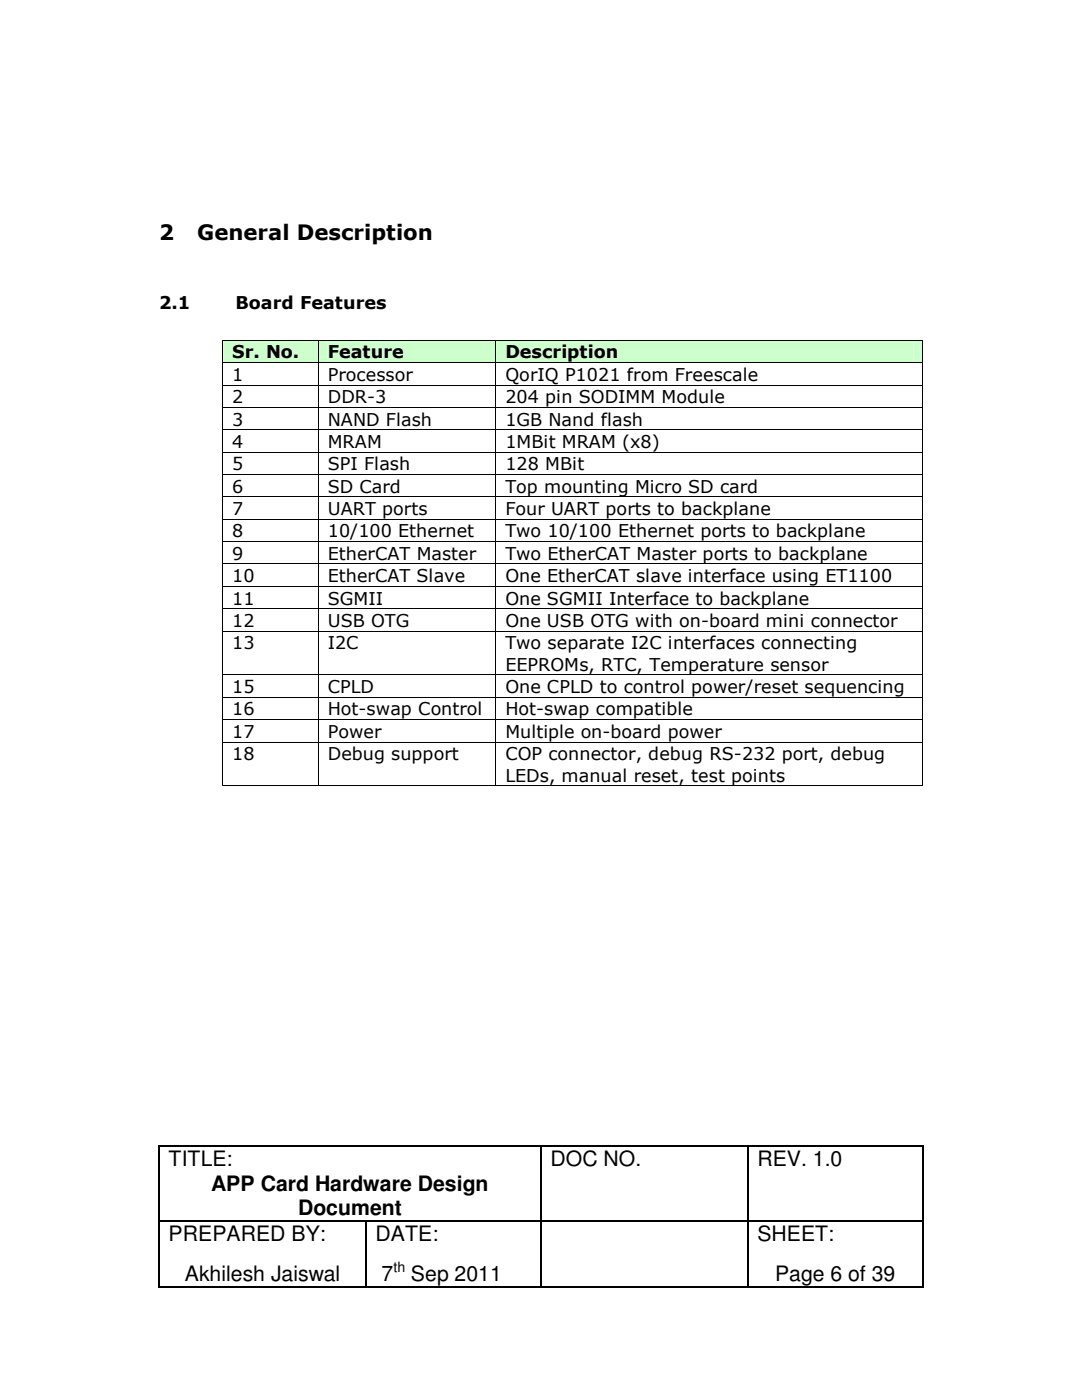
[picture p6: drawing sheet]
<svg xmlns="http://www.w3.org/2000/svg" width="216mm" height="279mm" viewBox="0 0 216 279" stroke-linecap="round" stroke-linejoin="round" font-family="sans-serif">
<defs><g id="words">
<g font-size="4.2">
<text x="31.7" y="47.9">2</text>
<text x="39.4" y="47.9">General Description</text>
<text x="33.7" y="232.7">TITLE:</text>
<text x="109.9" y="232.7">DOC NO.</text>
<text x="151.1" y="232.7">REV. 1.0</text>
<text x="42.2" y="237.6">APP Card Hardware Design</text>
<text x="59.5" y="242.5">Document</text>
<text x="33.7" y="247.6">PREPARED BY:</text>
<text x="74.9" y="247.6">DATE:</text>
<text x="151.1" y="247.6">SHEET:</text>
<text x="36.9" y="255.7">Akhilesh Jaiswal</text>
<text x="76.1" y="255.7">7</text>
<text x="82" y="255.7">Sep 2011</text>
<text x="154.6" y="255.7">Page 6 of 39</text>
</g>
<g font-size="3.5">
<text x="31.7" y="61.7">2.1</text>
<text x="47" y="61.7">Board Features</text>
<text x="46.4" y="71.5">Sr. No.</text>
<text x="65.4" y="71.5">Feature</text>
<text x="100.8" y="71.5">Description</text>
<text x="46.4" y="76">1</text>
<text x="65.4" y="76">Processor</text>
<text x="100.8" y="76">QorIQ P1021 from Freescale</text>
<text x="46.4" y="80.5">2</text>
<text x="65.4" y="80.5">DDR-3</text>
<text x="100.8" y="80.5">204 pin SODIMM Module</text>
<text x="46.4" y="84.9">3</text>
<text x="46.4" y="89.4">4</text>
<text x="65.4" y="84.9">NAND Flash</text>
<text x="65.4" y="89.4">MRAM</text>
<text x="100.8" y="89.4">1MBit MRAM (x8)</text>
<text x="100.8" y="84.9">1GB Nand flash</text>
<text x="46.4" y="93.9">5</text>
<text x="65.4" y="93.9">SPI Flash</text>
<text x="100.8" y="93.9">128 MBit</text>
<text x="46.4" y="98.3">6</text>
<text x="65.4" y="98.3">SD Card</text>
<text x="100.8" y="98.3">Top mounting Micro SD card</text>
<text x="46.4" y="102.8">7</text>
<text x="46.4" y="107.2">8</text>
<text x="65.4" y="102.8">UART ports</text>
<text x="65.4" y="107.2">10/100 Ethernet</text>
<text x="100.8" y="102.8">Four UART ports to backplane</text>
<text x="100.9" y="107.2">Two 10/100 Ethernet ports to backplane</text>
<text x="46.4" y="111.7">9</text>
<text x="65.4" y="111.7">EtherCAT Master</text>
<text x="100.8" y="111.7">Two EtherCAT Master ports to backplane</text>
<text x="46.4" y="116.2">10</text>
<text x="65.4" y="116.2">EtherCAT Slave</text>
<text x="100.8" y="116.2">One EtherCAT slave interface using ET1100</text>
<text x="46.4" y="120.7">11</text>
<text x="46.4" y="125.1">12</text>
<text x="65.4" y="120.7">SGMII</text>
<text x="65.4" y="125.1">USB OTG</text>
<text x="100.8" y="125.1">One USB OTG with on-board mini connector</text>
<text x="100.8" y="120.7">One SGMII Interface to backplane</text>
<text x="46.4" y="129.6">13</text>
<text x="65.4" y="129.6">I2C</text>
<text x="100.8" y="129.6">Two separate I2C interfaces connecting</text>
<text x="100.8" y="133.9">EEPROMs, RTC, Temperature sensor</text>
<text x="46.4" y="138.3">15</text>
<text x="46.4" y="142.8">16</text>
<text x="65.4" y="138.3">CPLD</text>
<text x="65.4" y="142.8">Hot-swap Control</text>
<text x="100.8" y="142.8">Hot-swap compatible</text>
<text x="100.8" y="138.3">One CPLD to control power/reset sequencing</text>
<text x="46.4" y="147.2">17</text>
<text x="65.4" y="147.2">Power</text>
<text x="100.8" y="147.2">Multiple on-board power</text>
<text x="46.4" y="151.7">18</text>
<text x="65.4" y="151.7">Debug support</text>
<text x="100.8" y="156">LEDs, manual reset, test points</text>
<text x="100.8" y="151.7">COP connector, debug RS-232 port, debug</text>
</g>
<text font-size="2.8" x="78.5" y="253.8">th</text>
</g></defs>
<g fill="#000">
<path d="M31.6 228.6h.3v.3h-.3zM107.8 228.6h.3v.3h-.3zM149.1 228.6h.3v.3h-.3zM184 228.6h.3v.3h-.3zM31.6 243.5h.3v.2h-.3zM31.6 256.7h.3v.3h-.3zM72.9 243.5h.3v.2h-.3zM72.9 256.7h.3v.3h-.3zM107.8 243.5h.3v.2h-.3zM107.8 256.7h.3v.3h-.3zM149.1 243.5h.3v.2h-.3zM149.1 256.7h.3v.3h-.3z"/>
<path d="M184 243.5h.3v.2h-.3zM184 256.7h.3v.3h-.3z"/>
</g>
<g fill="none" stroke="#000" stroke-width=".25">
<path d="M31.7 228.9v14.6M31.9 228.7h75.9M107.9 228.9v14.6M108.1 228.7h41M149.2 228.9v14.6M149.4 228.7h34.6M184.1 228.9v14.6M31.7 243.7v13M31.9 243.6h41M31.9 256.8h41M73 243.7v13M73.2 243.6h34.6"/>
<path d="M73.2 256.8h34.6M107.9 243.7v13M108.1 243.6h41M108.1 256.8h41M149.2 243.7v13M149.4 243.6h34.6M149.4 256.8h34.6M184.1 243.7v13"/>
</g>
<g fill="#cfc">
<path d="M44.5 68h18.9v4.3h-18.9z"/>
<path d="M46.4 68h15.2v4.3h-15.2z"/>
<path d="M63.6 68h35.2v4.3h-35.2z"/>
<path d="M65.4 68h31.6v4.3h-31.6z"/>
<path d="M99 68h85.1v4.3h-85.1z"/>
<path d="M100.8 68h81.4v4.3h-81.4z"/>
</g>
<g fill="#000">
<path d="M44.4 67.8h.1v.2h-.1zM44.4 72.3h.1v.1h-.1zM44.4 76.8h.1v.1h-.1zM63.4 67.8h.2v.2h-.2zM63.4 72.3h.2v.1h-.2zM63.4 76.8h.2v.1h-.2zM98.8 67.8h.2v.2h-.2zM98.8 72.3h.2v.1h-.2zM98.8 76.8h.2v.1h-.2zM184.1 67.8h.1v.2h-.1zM184.1 72.3h.1v.1h-.1zM184.1 76.8h.1v.1h-.1z"/>
<path d="M44.4 81.2h.1v.2h-.1zM44.4 85.7h.1v.2h-.1zM44.4 90.1h.1v.2h-.1zM44.4 94.6h.1v.2h-.1zM44.4 99.1h.1v.1h-.1zM63.4 81.2h.2v.2h-.2zM63.4 85.7h.2v.2h-.2zM63.4 90.1h.2v.2h-.2zM63.4 94.6h.2v.2h-.2zM63.4 99.1h.2v.1h-.2zM98.8 81.2h.2v.2h-.2zM98.8 85.7h.2v.2h-.2z"/>
<path d="M98.8 90.1h.2v.2h-.2zM98.8 94.6h.2v.2h-.2zM98.8 99.1h.2v.1h-.2zM184.1 81.2h.1v.2h-.1zM184.1 85.7h.1v.2h-.1zM184.1 90.1h.1v.2h-.1zM184.1 94.6h.1v.2h-.1zM184.1 99.1h.1v.1h-.1zM44.4 103.5h.1v.2h-.1zM44.4 108h.1v.2h-.1zM44.4 112.4h.1v.2h-.1zM44.4 116.9h.1v.2h-.1z"/>
<path d="M63.4 103.5h.2v.2h-.2zM63.4 108h.2v.2h-.2zM63.4 112.4h.2v.2h-.2zM63.4 116.9h.2v.2h-.2zM98.8 103.5h.2v.2h-.2zM98.8 108h.2v.2h-.2zM98.8 112.4h.2v.2h-.2zM98.8 116.9h.2v.2h-.2zM184.1 103.5h.1v.2h-.1zM184.1 108h.1v.2h-.1zM184.1 112.4h.1v.2h-.1zM184.1 116.9h.1v.2h-.1z"/>
<path d="M44.4 121.4h.1v.1h-.1zM44.4 125.9h.1v.1h-.1zM44.4 134.6h.1v.1h-.1zM44.4 139.1h.1v.1h-.1zM63.4 121.4h.2v.1h-.2zM63.4 125.9h.2v.1h-.2zM63.4 134.6h.2v.1h-.2zM63.4 139.1h.2v.1h-.2zM98.8 121.4h.2v.1h-.2zM98.8 125.9h.2v.1h-.2zM98.8 134.6h.2v.1h-.2zM98.8 139.1h.2v.1h-.2z"/>
<path d="M184.1 121.4h.1v.1h-.1zM184.1 125.9h.1v.1h-.1zM184.1 134.6h.1v.1h-.1zM184.1 139.1h.1v.1h-.1zM44.4 143.5h.1v.2h-.1zM44.4 148h.1v.2h-.1zM44.4 156.8h.1v.1h-.1zM63.4 143.5h.2v.2h-.2zM63.4 148h.2v.2h-.2zM63.4 156.8h.2v.1h-.2zM98.8 143.5h.2v.2h-.2zM98.8 148h.2v.2h-.2z"/>
<path d="M98.8 156.8h.2v.1h-.2zM184.1 143.5h.1v.2h-.1zM184.1 148h.1v.2h-.1zM184.1 156.8h.1v.1h-.1z"/>
</g>
<g fill="none" stroke="#000" stroke-width=".2">
<path d="M44.4 68v4.3M44.4 72.4v4.4M44.4 76.9v4.3M44.5 67.9h18.9M44.5 72.3h18.9M44.5 76.8h18.9M63.5 68v4.3M63.5 72.4v4.4M63.5 76.9v4.3M63.6 67.9h35.2M63.6 72.3h35.2M63.6 76.8h35.2"/>
<path d="M98.9 68v4.3M98.9 72.4v4.4M98.9 76.9v4.3M99 67.9h85.1M99 72.3h85.1M99 76.8h85.1M184.1 68v4.3M184.1 72.4v4.4M184.1 76.9v4.3M44.4 81.4v4.3M44.4 85.9v4.2M44.4 90.3v4.3"/>
<path d="M44.4 94.8v4.3M44.4 99.2v4.3M44.5 81.3h18.9M44.5 85.8h18.9M44.5 90.2h18.9M44.5 94.7h18.9M44.5 99.1h18.9M63.5 81.4v4.3M63.5 85.9v4.2M63.5 90.3v4.3M63.5 94.8v4.3M63.5 99.2v4.3"/>
<path d="M63.6 81.3h35.2M63.6 85.8h35.2M63.6 90.2h35.2M63.6 94.7h35.2M63.6 99.1h35.2M98.9 81.4v4.3M98.9 85.9v4.2M98.9 90.3v4.3M98.9 94.8v4.3M98.9 99.2v4.3M99 81.3h85.1M99 85.8h85.1"/>
<path d="M99 90.2h85.1M99 94.7h85.1M99 99.1h85.1M184.1 81.4v4.3M184.1 85.9v4.2M184.1 90.3v4.3M184.1 94.8v4.3M184.1 99.2v4.3M44.4 103.7v4.3M44.4 108.2v4.2M44.4 112.6v4.3M44.4 117.1v4.3"/>
<path d="M44.5 103.6h18.9M44.5 108.1h18.9M44.5 112.5h18.9M44.5 117h18.9M63.5 103.7v4.3M63.5 108.2v4.2M63.5 112.6v4.3M63.5 117.1v4.3M63.6 103.6h35.2M63.6 108.1h35.2M63.6 112.5h35.2M63.6 117h35.2"/>
<path d="M98.9 103.7v4.3M98.9 108.2v4.2M98.9 112.6v4.3M98.9 117.1v4.3M99 103.6h85.1M99 108.1h85.1M99 112.5h85.1M99 117h85.1M184.1 103.7v4.3M184.1 108.2v4.2M184.1 112.6v4.3M184.1 117.1v4.3"/>
<path d="M44.4 121.5v4.4M44.4 126v8.6M44.4 134.7v4.4M44.4 139.2v4.3M44.5 121.5h18.9M44.5 125.9h18.9M44.5 134.7h18.9M44.5 139.1h18.9M63.5 121.5v4.4M63.5 126v8.6M63.5 134.7v4.4M63.5 139.2v4.3"/>
<path d="M63.6 121.5h35.2M63.6 125.9h35.2M63.6 134.7h35.2M63.6 139.1h35.2M98.9 121.5v4.4M98.9 126v8.6M98.9 134.7v4.4M98.9 139.2v4.3M99 121.5h85.1M99 125.9h85.1M99 134.7h85.1M99 139.1h85.1"/>
<path d="M184.1 121.5v4.4M184.1 126v8.6M184.1 134.7v4.4M184.1 139.2v4.3M44.4 143.7v4.3M44.4 148.2v8.6M44.5 143.6h18.9M44.5 148.1h18.9M44.5 156.8h18.9M63.5 143.7v4.3M63.5 148.2v8.6M63.6 143.6h35.2"/>
<path d="M63.6 148.1h35.2M63.6 156.8h35.2M98.9 143.7v4.3M98.9 148.2v8.6M99 143.6h85.1M99 148.1h85.1M99 156.8h85.1M184.1 143.7v4.3M184.1 148.2v8.6"/>
</g>
<use href="#words"/>
</svg>
